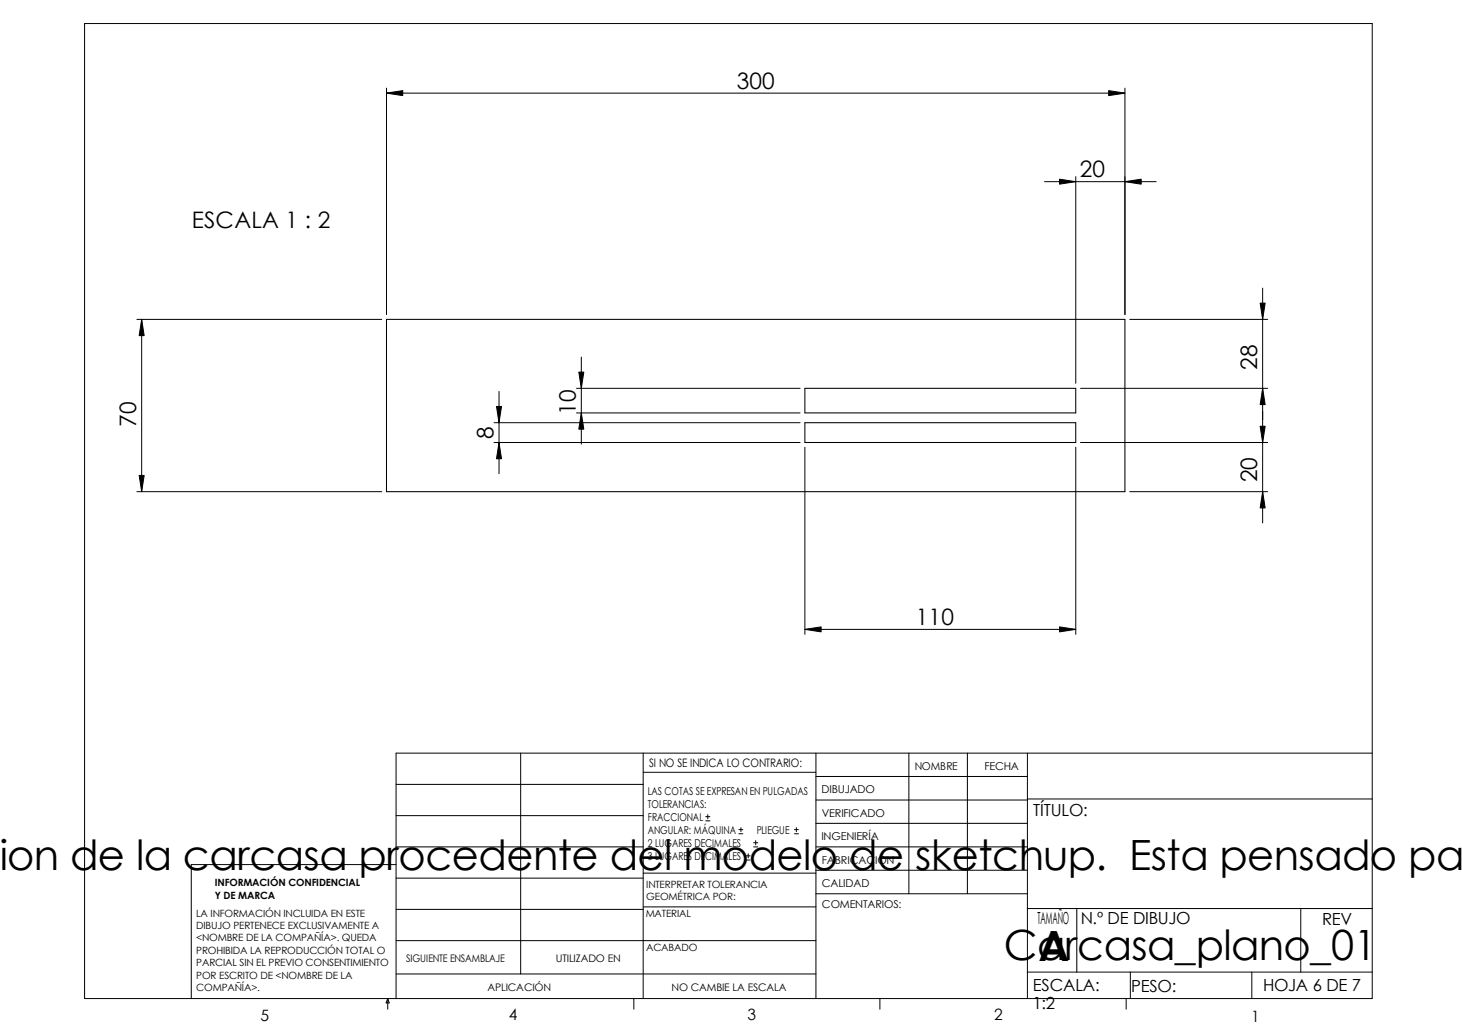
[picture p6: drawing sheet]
<svg xmlns="http://www.w3.org/2000/svg" width="297mm" height="210mm" viewBox="0 0 297 210" stroke-linecap="round" stroke-linejoin="round" font-family="sans-serif">
<defs><g id="words">
<g font-size="8.5">
<text x="-.2" y="176.8">ion de la carcasa procedente del modelo de sketchup. Esta pensado par</text>
<text x="204" y="195.1">Carcasa_plano_01</text>
<text x="211" y="195.2">A</text>
</g>
<g font-size="4.6">
<text x="149.7" y="18">300</text>
<text x="219.4" y="36">20</text>
<text x="39" y="46.2">ESCALA 1 : 2</text>
<text x="255.4" y="75.1" transform="rotate(-90 255.4 75.1)">28</text>
<text x="27.7" y="86.7" transform="rotate(-90 27.7 86.7)">70</text>
<text x="100.3" y="89.1" transform="rotate(-90 100.3 89.1)">8</text>
<text x="117" y="84.2" transform="rotate(-90 117 84.2)">10</text>
<text x="255.4" y="98" transform="rotate(-90 255.4 98)">20</text>
<text x="186.1" y="127">110</text>
</g>
<g font-size="3.4">
<text x="209.9" y="165.8">TÍTULO:</text>
<text x="210.8" y="187.8">TAMAÑO</text>
<text x="219.6" y="187.8">N.º DE DIBUJO</text>
<text x="268.6" y="188">REV</text>
<text x="209.8" y="201.4">ESCALA:</text>
<text x="229.8" y="201.5">PESO:</text>
<text x="256.6" y="201.4">HOJA 6 DE 7</text>
<text x="209.8" y="204.9">1:2</text>
</g>
<g font-size="3.2">
<text x="53" y="207.4">5</text>
<text x="103.4" y="207.3">4</text>
<text x="151.8" y="207.3">3</text>
<text x="202" y="207.3">2</text>
<text x="254.2" y="207.6">1</text>
</g>
<text font-size="2.4" x="131.9" y="155.9">SI NO SE INDICA LO CONTRARIO:</text>
<g font-size="2.2">
<text x="131.6" y="161.5">LAS COTAS SE EXPRESAN EN PULGADAS</text>
<text x="166.9" y="161.2">DIBUJADO</text>
<text x="185.9" y="156.4">NOMBRE</text>
<text x="200" y="156.4">FECHA</text>
<text x="131.6" y="164.2">TOLERANCIAS:</text>
<text x="131.6" y="166.8">FRACCIONAL</text>
<text x="167" y="166.1">VERIFICADO</text>
<text x="131.6" y="169.5">ANGULAR: MÁQUINA</text>
<text x="131.6" y="172.1">2 LUGARES DECIMALES</text>
<text x="153.8" y="169.5">PLIEGUE</text>
<text x="166.9" y="170.7">INGENIERÍA</text>
<text x="131.6" y="174.8">3 LUGARES DECIMALES</text>
<text x="167" y="175.5">FABRICACIÓN</text>
<text x="167" y="180.2">CALIDAD</text>
<text x="167" y="184.4">COMENTARIOS:</text>
</g>
<g font-size="2.1">
<text x="82.5" y="195.5">SIGUIENTE ENSAMBLAJE</text>
<text x="112.9" y="195.5">UTILIZADO EN</text>
<text x="99.1" y="201.3">APLICACIÓN</text>
<text x="136.4" y="201.3">NO CAMBIE LA ESCALA</text>
</g>
<g font-size="2">
<text x="43.6" y="180">INFORMACIÓN CONFIDENCIAL</text>
<text x="43.6" y="182.6">Y DE MARCA</text>
<text x="131.3" y="180.3">INTERPRETAR TOLERANCIA</text>
<text x="131.3" y="182.8">GEOMÉTRICA POR:</text>
<text x="39.9" y="186.3">LA INFORMACIÓN INCLUIDA EN ESTE</text>
<text x="39.9" y="188.8">DIBUJO PERTENECE EXCLUSIVAMENTE A</text>
<text x="39.9" y="191.3">&lt;NOMBRE DE LA COMPAÑÍA&gt;. QUEDA</text>
<text x="131.2" y="186.4">MATERIAL</text>
<text x="39.9" y="193.8">PROHIBIDA LA REPRODUCCIÓN TOTAL O</text>
<text x="39.9" y="196.3">PARCIAL SIN EL PREVIO CONSENTIMIENTO</text>
<text x="131.3" y="193.2">ACABADO</text>
<text x="39.9" y="198.9">POR ESCRITO DE &lt;NOMBRE DE LA</text>
<text x="39.9" y="201.4">COMPAÑÍA&gt;.</text>
</g>
</g></defs>
<g fill="none" stroke="#000" stroke-width=".2">
<path d="M17.2 4.8h261.6v198.1h-261.6zM78.5 18.9l3.3-.5v1zM78.5 17.9v46M78.5 18.9h150.1M225.3 18.4l3.3 .5-3.3 .5zM228.6 17.9v46M212.2 36.9h22.7M215.3 36.4l3.3 .5-3.3 .5zM218.6 35.9v42M228.6 36.9l3.3-.5v1zM256.5 58.5v47.8M27.8 64.9h49.8"/>
<path d="M28.8 64.9l.5 3.3h-1zM28.8 64.9v35M101.4 79.5v16.8M117.1 78.9h45.5M117.6 75.6h1l-.5 3.3zM118.1 72.6v17.7M219.5 78.9h38.1M229.5 64.9h28.1M256 61.6h1l-.5 3.3zM256.5 78.9l.5 3.3h-1zM27.8 99.9h49.8M28.3 96.6h1l-.5 3.3z"/>
<path d="M100.4 85.9h62.2M100.4 89.9h62.2M100.9 82.6h1l-.5 3.3zM101.4 89.9l.5 3.3h-1zM117.1 83.9h45.5M118.1 83.9l.5 3.3h-1zM163.5 90.9v38M218.6 90.9v38M219.5 89.9h38.1M229.5 99.9h28.1M256 86.6h1l-.5 3.3zM256.5 99.9l.5 3.3h-1z"/>
<path d="M163.5 127.9l3.3-.5v1zM163.5 127.9h55.1M215.3 127.4l3.3 .5-3.3 .5zM80.5 159.4h50.2M105.8 153v44.9M130.7 156.9h35.1M130.7 153v49.9M165.8 157.8h42.9M165.8 153v49.9M184.7 153v28.6M196.6 153v28.6M208.7 153v49.9"/>
<path d="M278.8 153h-198.3v49.9M80.5 175.7h-41.6v27.2M80.5 172.1h50.2M80.5 165.7h50.2M80.5 178.4h50.2M130.7 177.4h35.1M143.4 166.8h.8M143.4 165.9h.8M143.8 165.5v.9M150.1 169.4h.8M150.1 168.6h.8M150.5 168.2v.8"/>
<path d="M151.6 174.8h.8M151.6 173.9h.8M152 173.5v.8M153.1 172.1h.9M153.1 171.2h.9M153.5 170.8v.9M161.4 169.4h.8M161.4 168.6h.8M161.8 168.2v.8M165.8 176.8h42.9M165.8 172.1h42.9M165.8 162.6h42.9"/>
<path d="M165.8 167.3h42.9M208.7 162.3h70.1M80.5 191.1h85.3M80.5 184.8h50.2M80.5 197.9h85.3M130.7 184.3h35.1M165.8 181.6h42.9M208.7 184.6h70.1M208.7 197.5h70.1M218.8 184.6v12.9M229.7 197.5v5.4M254.3 197.5v5.4"/>
<path d="M264.3 184.6v12.9M78.8 202.9v2.2M78.8 202.9l.3 .9h-.7zM128.8 202.9v2.2M178.8 202.9v2.2M228.8 202.9v2.2"/>
</g>
<path d="M78.5 64.9h150.1v35h-150.1zM163.5 78.9h55.1v5h-55.1zM163.5 85.9h55.1v4h-55.1z" fill="none" stroke="#000" stroke-width=".21"/>
<g fill="#000">
<path d="M78.5 18.9l3.3-.5v1zM225.3 18.4l3.3 .5-3.3 .5zM215.3 36.4l3.3 .5-3.3 .5zM228.6 36.9l3.3-.5v1zM28.8 64.9l.5 3.3h-1zM117.6 75.6h1l-.5 3.3zM256 61.6h1l-.5 3.3zM256.5 78.9l.5 3.3h-1zM28.3 96.6h1l-.5 3.3zM100.9 82.6h1l-.5 3.3zM101.4 89.9l.5 3.3h-1zM118.1 83.9l.5 3.3h-1z"/>
<path d="M256.5 99.9l.5 3.3h-1zM256 86.6h1l-.5 3.3zM163.5 127.9l3.3-.5v1zM215.3 127.4l3.3 .5-3.3 .5z"/>
</g>
<use href="#words"/>
</svg>
